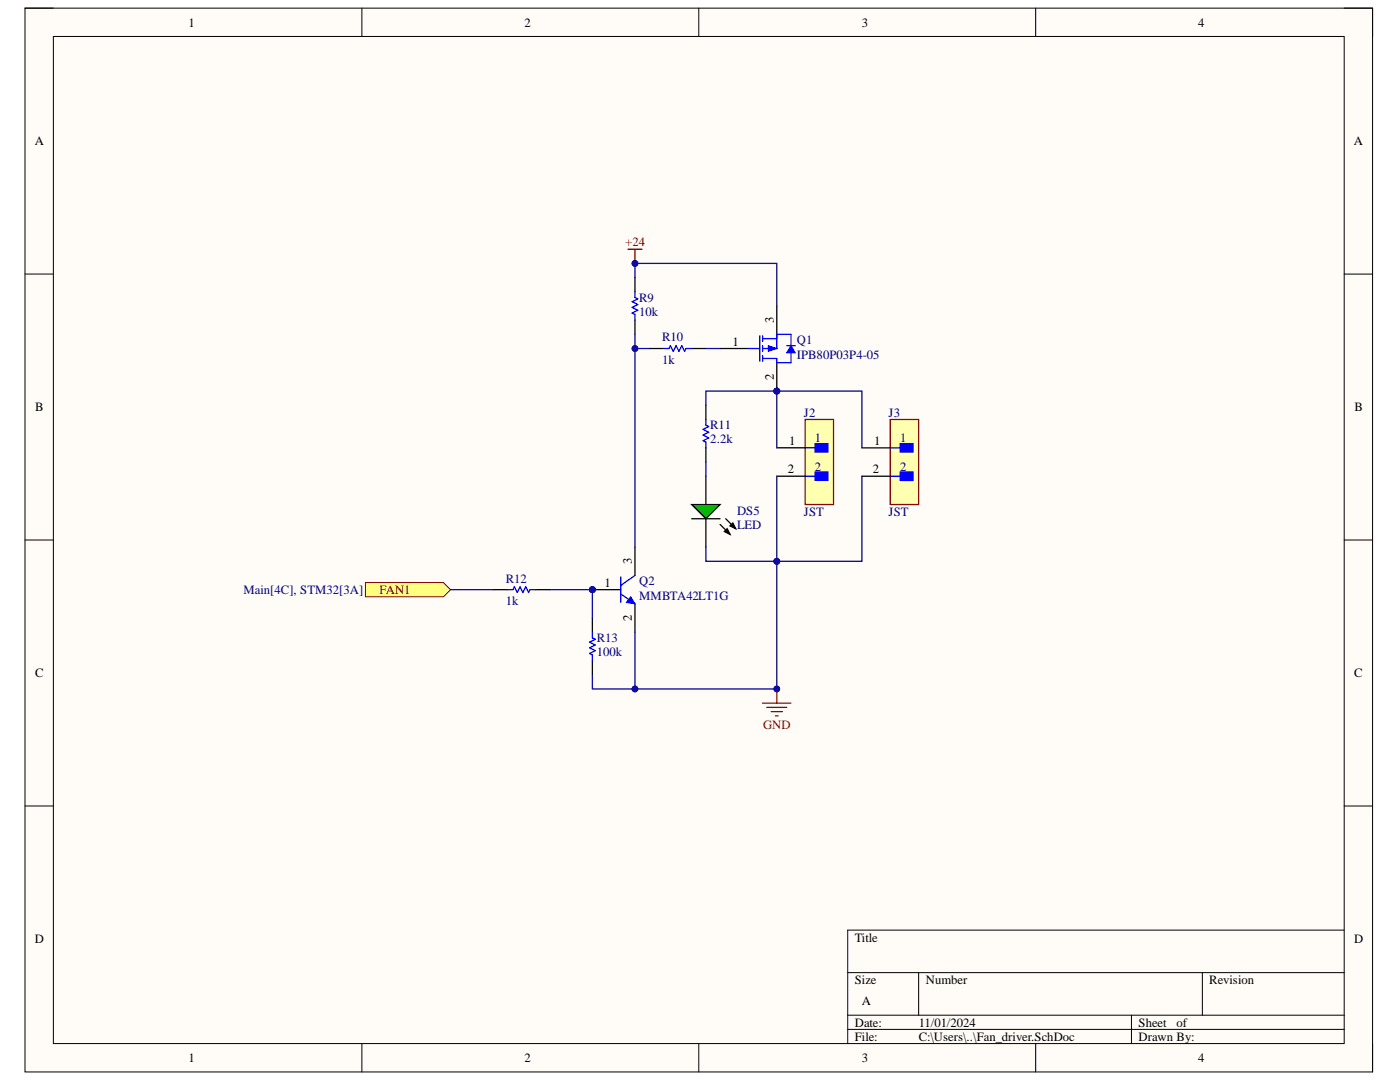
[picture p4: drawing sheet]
<svg xmlns="http://www.w3.org/2000/svg" width="279mm" height="216mm" viewBox="0 0 279 216" stroke-linecap="round" stroke-linejoin="round" font-family="sans-serif">
<defs><g id="words">
<g font-size="2.5">
<text x="37.6" y="5.3">1</text>
<text x="104.7" y="5.3">2</text>
<text x="172" y="5.3">3</text>
<text x="239.1" y="5.3">4</text>
<text x="6.9" y="29">A</text>
<text x="270.2" y="29">A</text>
<text x="154.4" y="64.5" transform="rotate(-90 154.4 64.5)">3</text>
<text x="146.2" y="69">1</text>
<text x="154.4" y="75.8" transform="rotate(-90 154.4 75.8)">2</text>
<text x="7" y="82.1">B</text>
<text x="270.3" y="82.1">B</text>
<text x="157.5" y="88.8">1</text>
<text x="174.5" y="88.8">1</text>
<text x="157.2" y="94.5">2</text>
<text x="174.2" y="94.5">2</text>
<text x="126.1" y="112.6" transform="rotate(-90 126.1 112.6)">3</text>
<text x="120.6" y="117.1">1</text>
<text x="126.1" y="123.9" transform="rotate(-90 126.1 123.9)">2</text>
<text x="7" y="135.1">C</text>
<text x="270.2" y="135.1">C</text>
<text x="6.9" y="188.2">D</text>
<text x="170.6" y="187.9">Title</text>
<text x="270.2" y="188.2">D</text>
<text x="170.6" y="196.3">Size</text>
<text x="184.8" y="196.3">Number</text>
<text x="241.3" y="196.3">Revision</text>
<text x="172" y="200.6">A</text>
<text x="170.6" y="204.9">Date:</text>
<text x="170.6" y="207.6">File:</text>
<text x="183.4" y="204.9">11/01/2024</text>
<text x="183.4" y="207.6">C:\Users\..\Fan_driver.SchDoc</text>
<text x="227.2" y="204.9">Sheet</text>
<text x="227.2" y="207.6">Drawn By:</text>
<text x="234.8" y="204.9">of</text>
<text x="37.6" y="212">1</text>
<text x="104.7" y="212">2</text>
<text x="172" y="212">3</text>
<text x="239.1" y="212">4</text>
</g>
<g font-size="2.5" fill="#800000">
<text x="124.8" y="49.2">+24</text>
<text x="75.7" y="118.5">FAN1</text>
<text x="152.3" y="145.4">GND</text>
</g>
<g font-size="2.5" fill="#000080">
<text x="127.6" y="60.2">R9</text>
<text x="127.6" y="63">10k</text>
<text x="132.1" y="68.1">R10</text>
<text x="159" y="68.7">Q1</text>
<text x="159" y="71.6">IPB80P03P4-05</text>
<text x="132.1" y="72.7">1k</text>
<text x="160.4" y="83.2">J2</text>
<text x="177.3" y="83.2">J3</text>
<text x="141.8" y="85.7">R11</text>
<text x="141.8" y="88.5">2.2k</text>
<text x="162.6" y="88.2">1</text>
<text x="179.6" y="88.2">1</text>
<text x="162.6" y="93.9">2</text>
<text x="179.6" y="93.9">2</text>
<text x="147.1" y="102.7">DS5</text>
<text x="147.1" y="105.5">LED</text>
<text x="160.4" y="102.9">JST</text>
<text x="177.3" y="102.9">JST</text>
<text x="48.6" y="118.5">Main[4C], STM32[3A]</text>
<text x="100.9" y="116.3">R12</text>
<text x="127.6" y="116.8">Q2</text>
<text x="127.6" y="119.7">MMBTA42LT1G</text>
<text x="100.9" y="120.8">1k</text>
<text x="119.1" y="128.1">R13</text>
<text x="119.1" y="131">100k</text>
</g>
</g></defs>
<path d="M5 1.6h268.9v212.3h-268.9z" fill-rule="evenodd" fill="#fffcf8"/>
<path d="M5 1.6h268.9v212.3h-268.9z" fill="none" stroke="#000" stroke-width=".2"/>
<path d="M10.7 7.3h257.6v200.9h-257.6z" fill-rule="evenodd" fill="#fffcf8"/>
<g fill="none" stroke="#000" stroke-width=".2">
<path d="M5 1.6h5.7M10.7 7.3h257.6v200.9h-257.6zM72.2 1.6v5.7M139.5 1.6v5.7M206.7 1.6v5.7M268.3 1.6h5.6v5.7M5 54.7h5.7M268.3 54.7h5.6M5 107.8h5.7M268.3 107.8h5.6M5 160.8h5.7M268.3 160.8h5.6"/>
<path d="M169.2 194.1h99.1M183.3 194.1v8.5M240 194.1v8.5M268.3 185.6h-99.1v22.6M72.2 208.2v5.7M139.5 208.2v5.7M169.2 202.6h99.1M169.2 205.4h99.1M206.7 208.2v5.7M225.8 202.6v5.6M273.9 208.2v5.7"/>
</g>
<circle cx="118.2" cy="117.7" r=".57" fill="#000080"/>
<circle cx="118.2" cy="117.7" r=".57" fill="none" stroke="#000080" stroke-width=".2"/>
<path d="M118.2 117.7h5.7" fill="none" stroke="#000" stroke-width=".25"/>
<circle cx="118.2" cy="117.7" r=".57" fill="#000080"/>
<circle cx="118.2" cy="117.7" r=".57" fill="none" stroke="#000080" stroke-width=".2"/>
<path d="M126.7 109.2v5.6M126.7 120.5v5.7" fill="none" stroke="#000" stroke-width=".25"/>
<path d="M123.9 118.5l2.8 2M123.9 115.1v5.1M126.7 114.8l-2.8 2" fill="none" stroke="#00f" stroke-width=".25"/>
<path d="M125.9 119.1l.8 1.4-1.7-.3z" fill="#00f"/>
<path d="M125.9 119.1l.8 1.4-1.7-.3z" fill="none" stroke="#00f" stroke-width=".2"/>
<path d="M98.4 117.7h2.8M106.9 117.7h2.8" fill="none" stroke="#000" stroke-width=".25"/>
<path d="M101.2 117.7h1.2l.3-.6 .5 1.1 .6-1.1 .6 1.1 .5-1.1 .6 1.1 .3-.5h1.1" fill="none" stroke="#00f" stroke-width=".25"/>
<path d="M72.9 116.2h15.6l1.4 1.5-1.4 1.4h-15.6z" fill-rule="evenodd" fill="#ffff80"/>
<path d="M72.9 116.2h15.6l1.4 1.5-1.4 1.4h-15.6z" fill="none" stroke="#800000" stroke-width=".2"/>
<circle cx="155" cy="78" r=".57" fill="#000080"/>
<circle cx="155" cy="78" r=".57" fill="none" stroke="#000080" stroke-width=".2"/>
<path d="M143.7 69.5h5.7M155 61.1v5.6M155 72.4v5.6" fill="none" stroke="#000" stroke-width=".25"/>
<circle cx="155" cy="78" r=".57" fill="#000080"/>
<circle cx="155" cy="78" r=".57" fill="none" stroke="#000080" stroke-width=".2"/>
<path d="M149.4 69.5h2.2M151.6 67v5.1M152.2 67.6h2.8M152.2 71.5h2.8M152.2 67v1.1M152.2 69v1.1M152.2 71v1.1M155 66.7v2.8h-2.8" fill="none" stroke="#00f" stroke-width=".25"/>
<path d="M153.3 69l1.7 .5-1.7 .6z" fill="#00f"/>
<path d="M153.3 69l1.7 .5-1.7 .6z" fill="none" stroke="#00f" stroke-width=".2"/>
<path d="M155 67.6v-.9h2.9v2.3M157.9 70.4v2h-2.9" fill="none" stroke="#00f" stroke-width=".25"/>
<path d="M157.9 69l.8 1.4h-1.7z" fill="#00f"/>
<path d="M157.9 69l.8 1.4h-1.7z" fill="none" stroke="#00f" stroke-width=".2"/>
<path d="M126.7 58.2v1.2l.6 .2-1.1 .6 1.1 .6-1.1 .5 1.1 .6-1.1 .6 .5 .3v1.1M132.4 69.5h1.1l.3-.5 .6 1.1 .5-1.1 .6 1.1 .6-1.1 .5 1.1 .3-.6h1.1M155 71.5v.9M157 69h1.7M118.2 126.2v1.1l.6 .3-1.1 .5 1.1 .6-1.1 .6 1.1 .5-1.1 .6 .5 .3v1.1" fill="none" stroke="#00f" stroke-width=".25"/>
<path d="M126.7 55.4v2.8M126.7 63.9v2.8M129.6 69.5h2.8M138 69.5h2.9M118.2 123.3v2.9M118.2 131.8v2.8" fill="none" stroke="#000" stroke-width=".25"/>
<path d="M160.7 83.7h5.6v17h-5.6z" fill-rule="evenodd" fill="#ffffb0"/>
<path d="M160.7 83.7h5.6v17h-5.6z" fill="none" stroke="#800000" stroke-width=".25"/>
<path d="M162.7 88.5h2.5v1.7h-2.5z" fill-rule="evenodd" fill="#00f"/>
<path d="M160.7 89.4h2M162.7 88.5h2.5v1.7h-2.5z" fill="none" stroke="#00f" stroke-width=".25"/>
<path d="M162.7 94.2h2.5v1.7h-2.5z" fill-rule="evenodd" fill="#00f"/>
<path d="M160.7 95h2M162.7 94.2h2.5v1.7h-2.5z" fill="none" stroke="#00f" stroke-width=".25"/>
<path d="M155 89.4h5.7M155 95h5.7" fill="none" stroke="#000" stroke-width=".25"/>
<path d="M177.7 83.7h5.6v17h-5.6z" fill-rule="evenodd" fill="#ffffb0"/>
<path d="M177.7 83.7h5.6v17h-5.6z" fill="none" stroke="#800000" stroke-width=".25"/>
<path d="M179.7 88.5h2.5v1.7h-2.5z" fill-rule="evenodd" fill="#00f"/>
<path d="M177.7 89.4h2M179.7 88.5h2.5v1.7h-2.5z" fill="none" stroke="#00f" stroke-width=".25"/>
<path d="M179.7 94.2h2.5v1.7h-2.5z" fill-rule="evenodd" fill="#00f"/>
<path d="M177.7 95h2M179.7 94.2h2.5v1.7h-2.5z" fill="none" stroke="#00f" stroke-width=".25"/>
<path d="M140.9 95v5.7M172 89.4h5.7M172 95h5.7M140.9 103.5v5.7" fill="none" stroke="#000" stroke-width=".25"/>
<path d="M138 100.7h5.7l-2.8 2.8z" fill="#00bf00"/>
<path d="M140.9 80.9v2.8M140.9 89.4v2.8M138 100.7h5.7l-2.8 2.8zM138 103.5h5.7M143.7 104.6l2 2M144.6 106.1l.5-.6 .6 1.1zM144.8 103.5l2 2M145.7 104.9l.6-.5 .5 1.1z" fill="none" stroke="#000" stroke-width=".25"/>
<path d="M144.6 106.1l.5-.6 .6 1.1zM145.7 104.9l.6-.5 .5 1.1z" fill="#000"/>
<path d="M140.9 83.7v1.1l.5 .3-1.1 .6 1.1 .5-1.1 .6 1.1 .6-1.1 .5 .6 .3v1.2" fill="none" stroke="#00f" stroke-width=".25"/>
<path d="M126.7 126.2v11.3" fill="none" stroke="#000080" stroke-width=".25"/>
<circle cx="126.7" cy="137.5" r=".57" fill="#000080"/>
<circle cx="126.7" cy="137.5" r=".57" fill="none" stroke="#000080" stroke-width=".2"/>
<path d="M109.7 117.7h8.5" fill="none" stroke="#000080" stroke-width=".25"/>
<circle cx="118.2" cy="117.7" r=".57" fill="#000080"/>
<circle cx="118.2" cy="117.7" r=".57" fill="none" stroke="#000080" stroke-width=".2"/>
<path d="M89.9 117.7h8.5M118.2 117.7v5.6" fill="none" stroke="#000080" stroke-width=".25"/>
<circle cx="118.2" cy="117.7" r=".57" fill="#000080"/>
<circle cx="118.2" cy="117.7" r=".57" fill="none" stroke="#000080" stroke-width=".2"/>
<path d="M126.7 66.7v2.8h2.9M140.9 69.5h2.8" fill="none" stroke="#000080" stroke-width=".25"/>
<circle cx="126.7" cy="69.5" r=".57" fill="#000080"/>
<circle cx="126.7" cy="69.5" r=".57" fill="none" stroke="#000080" stroke-width=".2"/>
<path d="M126.7 69.5v39.7" fill="none" stroke="#000080" stroke-width=".25"/>
<circle cx="126.7" cy="69.5" r=".57" fill="#000080"/>
<circle cx="126.7" cy="69.5" r=".57" fill="none" stroke="#000080" stroke-width=".2"/>
<path d="M155 78v11.4" fill="none" stroke="#000080" stroke-width=".25"/>
<circle cx="155" cy="78" r=".57" fill="#000080"/>
<circle cx="155" cy="78" r=".57" fill="none" stroke="#000080" stroke-width=".2"/>
<path d="M155 78h17v11.4" fill="none" stroke="#000080" stroke-width=".25"/>
<circle cx="155" cy="78" r=".57" fill="#000080"/>
<circle cx="155" cy="78" r=".57" fill="none" stroke="#000080" stroke-width=".2"/>
<path d="M155 95v17h17v-17" fill="none" stroke="#000080" stroke-width=".25"/>
<circle cx="155" cy="112" r=".57" fill="#000080"/>
<circle cx="155" cy="112" r=".57" fill="none" stroke="#000080" stroke-width=".2"/>
<path d="M155 78h-14.1v2.9" fill="none" stroke="#000080" stroke-width=".25"/>
<circle cx="155" cy="78" r=".57" fill="#000080"/>
<circle cx="155" cy="78" r=".57" fill="none" stroke="#000080" stroke-width=".2"/>
<path d="M140.9 109.2v2.8h14.1" fill="none" stroke="#000080" stroke-width=".25"/>
<circle cx="155" cy="112" r=".57" fill="#000080"/>
<circle cx="155" cy="112" r=".57" fill="none" stroke="#000080" stroke-width=".2"/>
<path d="M140.9 92.2v2.8" fill="none" stroke="#000080" stroke-width=".25"/>
<path d="M155 137.5v2.8M152.2 140.3h5.7M153 141.2h4M153.9 142h2.3M154.7 142.9h.6" fill="none" stroke="#800000" stroke-width=".25"/>
<circle cx="155" cy="137.5" r=".57" fill="#000080"/>
<circle cx="155" cy="137.5" r=".57" fill="none" stroke="#000080" stroke-width=".2"/>
<path d="M126.7 55.4v-2.8h28.3v8.5" fill="none" stroke="#000080" stroke-width=".25"/>
<circle cx="126.7" cy="52.6" r=".57" fill="#000080"/>
<circle cx="126.7" cy="52.6" r=".57" fill="none" stroke="#000080" stroke-width=".2"/>
<path d="M125.3 49.7h2.8M126.7 49.7v2.9" fill="none" stroke="#800000" stroke-width=".25"/>
<circle cx="126.7" cy="52.6" r=".57" fill="#000080"/>
<circle cx="126.7" cy="52.6" r=".57" fill="none" stroke="#000080" stroke-width=".2"/>
<path d="M155 112v25.5h-36.8v-2.9" fill="none" stroke="#000080" stroke-width=".25"/>
<circle cx="155" cy="112" r=".57" fill="#000080"/>
<circle cx="155" cy="112" r=".57" fill="none" stroke="#000080" stroke-width=".2"/>
<circle cx="155" cy="137.5" r=".57" fill="#000080"/>
<circle cx="155" cy="137.5" r=".57" fill="none" stroke="#000080" stroke-width=".2"/>
<circle cx="126.7" cy="137.5" r=".57" fill="#000080"/>
<circle cx="126.7" cy="137.5" r=".57" fill="none" stroke="#000080" stroke-width=".2"/>
<use href="#words"/>
</svg>
